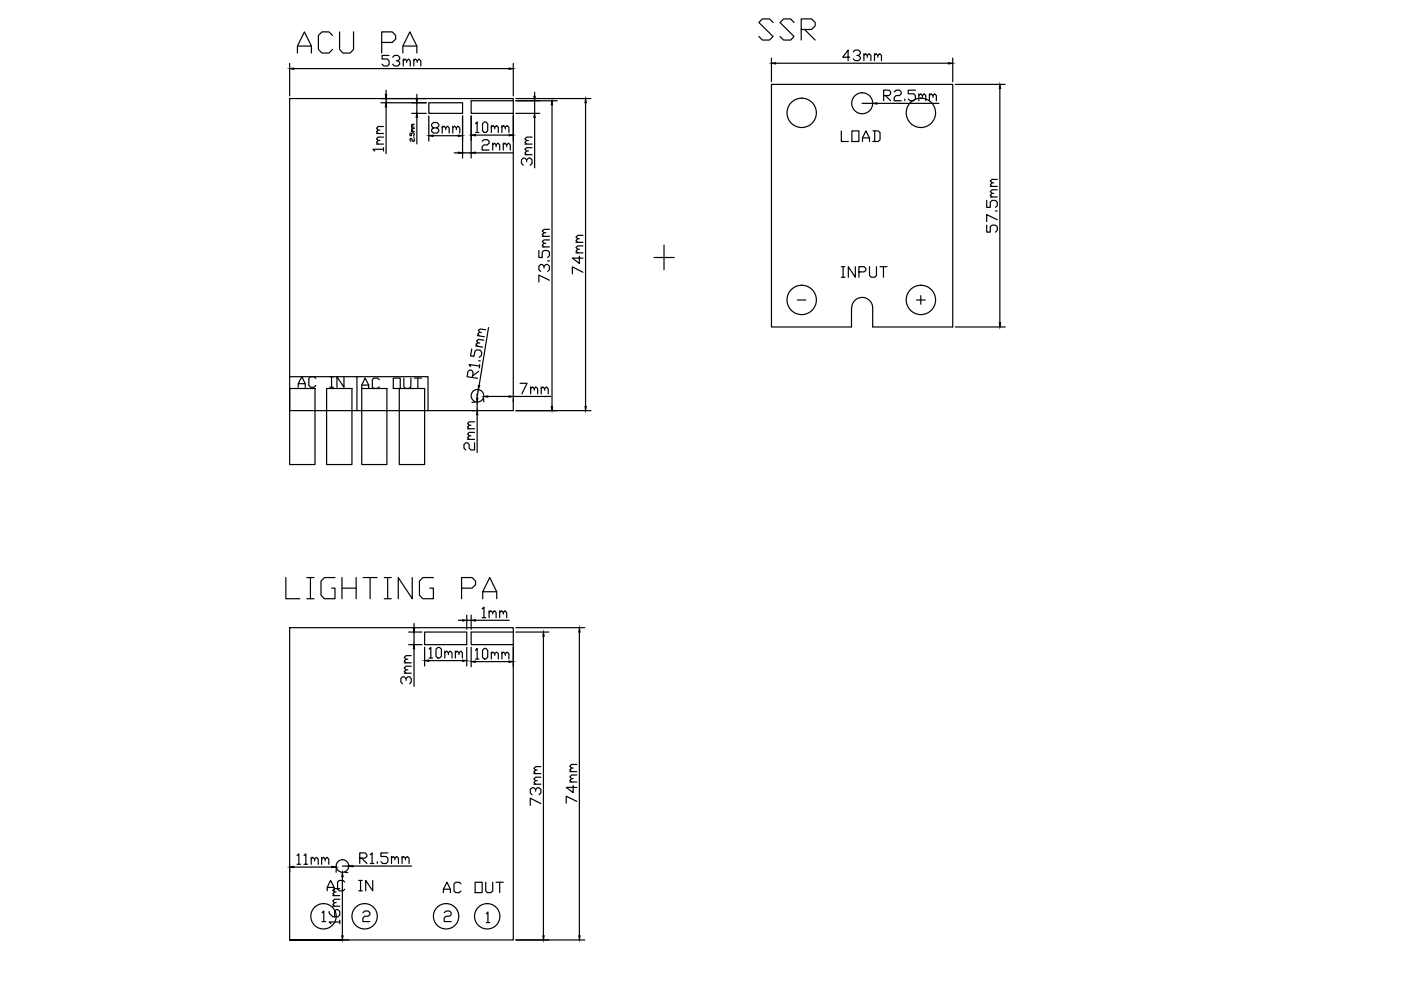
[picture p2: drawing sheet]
<svg xmlns="http://www.w3.org/2000/svg" width="297mm" height="210mm" viewBox="0 0 297 210" stroke-linecap="round" stroke-linejoin="round" font-family="sans-serif">
<!-- layer: 0 -->
<g fill="none" stroke="#000" stroke-width=".25">
<path d="M61.4 13.4v6.9M62.3 14.5h45.6M63.1 11.2v-1.4l1.4-3 1.5 3v1.4M63.1 9.8h2.9M70.5 7.5l-.7-.7h-1.5l-.8 .7v3l.8 .7h1.5l.7-.7M72 6.8v3.7l.7 .7h1.5l.8-.7v-3.7M80.9 9h2.3l.7-.7v-.8l-.7-.7h-2.3v4.4M81.9 19.1v.9M82.5 11.8h-1.5v.7h1.2l.3 .4v.7l-.3 .4h-.8l-.4-.4M83.3 12.1l.3-.3h.8l.3 .3v.4l-.3 .4h-.4M84.4 12.9l.3 .3v.4l-.3 .4h-.8l-.3-.4M85.4 11.2v-1.4l1.5-3 1.5 3v1.4"/>
<path d="M85.4 9.8h3M85.5 12.9l.4-.4 .3 .4v.3M85.5 12.5v1.5M86.2 12.9l.4-.4 .4 .4v1.1M87.7 12.9l.4-.4 .4 .4v.3M87.7 12.5v1.5M88.5 12.9l.3-.4 .4 .4v1.1M108.8 13.4v6.9M113.4 19.5v.9M163.6 12.3v5M163.9 4.8l-.8-.8h-1.4l-.8 .8 3 2.9-.8 .8h-1.4l-.8-.8M164.5 13.4h36.6"/>
<path d="M168.3 4.8l-.7-.8h-1.5l-.7 .8 2.9 2.9-.7 .8h-1.5l-.7-.8M169.9 6.3h2.2l.7-.8v-.7l-.7-.8h-2.2v4.5M170.6 6.3l2.2 2.2M180.2 12.1h-1.5l1.1-1.5v2.3M180.9 11l.4-.4h.7l.4 .4v.4l-.4 .4h-.3M182 11.8l.4 .3v.4l-.4 .4h-.7l-.4-.4M183.2 11.8l.3-.4 .4 .4v.3M183.2 11.4v1.5M183.9 11.8l.4-.4 .3 .4v1.1M185.4 11.8l.3-.4 .4 .4v.3M185.4 11.4v1.5M186.1 11.8l.4-.4 .4 .4v1.1"/>
<path d="M189.6 19.5l.4-.4h.7l.4 .4v.4l-.4 .4h-.7l-.4 .3v.8h1.5M194.1 19.1h-1.5v.8h1.1l.4 .4v.7l-.4 .4h-.8l-.3-.4M194.8 19.9v1.5M197 19.9v1.5M202 12.3v5M202.6 17.9h10.5M212 18.8v49.6M61.4 20.9h47.4v66.2h-47.4zM79.8 30.6h1.5M79.8 28.3h1.5M80.5 29.8h-.3l-.4 .4 .4 .4M80.5 27.6h-.3l-.4 .3 .4 .4"/>
<path d="M80.8 21.8h9.6M80.8 20.9h9.6M81.3 31.7h-2.2l.3 .3M81.3 29.1h-1.1l-.4 .3 .4 .4M81.3 26.8h-1.1l-.4 .4 .4 .4M81.3 31.3v.7M81.9 20.9v.9M81.9 22.7v9.9M86.9 28.2v.6h.3l.2-.6 .4 .1-.1 .5M87.2 27.9h.6M87.2 27h.6M87.3 24h3.1"/>
<path d="M87.5 27.6l-.3 .1 .2 .2M87.5 26.7l-.3 .1 .2 .2M87.7 29.1h.1M87.8 29.4v.6l-.4-.2-.2-.4-.3 .1 .2 .5M87.8 27.2h-.4l-.2 .2 .2 .2M87.8 26.4h-.4l-.2 .1 .2 .2M88.4 20v.9M88.4 21.8v2.2M88.4 24.9v5.6M90.9 21.8h7.2v2.2h-7.2zM90.9 24.6v5.3M91.8 28.8h5.4"/>
<path d="M91.9 27.1l-.4-.4v-.3l.4-.4h.8l.3 .4v.3l-.3 .4h-.8l-.4 .4v.3l.4 .4h.8l.3-.4v-.3l-.3-.4M93.8 27.1l.3-.4 .4 .4v.4M93.8 26.7v1.5M94.5 27.1l.4-.4 .3 .4v1.1M96 27.1l.4-.4 .4 .4v.4M96 26.7v1.5M96.3 32.4h.9M96.8 27.1l.3-.4 .4 .4v1.1M98.1 24.6v8.9M98.1 32.4h1.8M99.9 24.6v8.9M100.8 28.6h7.1"/>
<path d="M100.8 32.4h7.9M100.8 26.2l.4-.3v2.2M100.8 28.1h.7M102.2 30l.4-.4h.7l.4 .4v.3l-.4 .4h-.7l-.4 .4v.7h1.5M102.7 25.9h.3l.4 .3v1.5l-.4 .4h-.3l-.4-.4v-1.5zM104.2 27l.3-.4 .4 .4v.3M104.2 26.6v1.5M104.5 30.7l.3-.4 .4 .4v.4M104.5 30.3v1.5M104.9 27l.4-.4 .3 .4v1.1M105.2 30.7l.4-.4 .3 .4v1.1M106.4 27l.4-.4 .3 .4v.3"/>
<path d="M106.4 26.6v1.5M106.7 30.7l.3-.4 .4 .4v.4M106.7 30.3v1.5M107.1 27l.4-.4 .4 .4v1.1M107.4 30.7l.4-.4 .4 .4v1.1M108.8 21.4h-8.9v2.6h8.9M108.8 24.6v5.2M109.4 21.4h8.7M109.4 24h5.1M109.4 20.9h15.9M111.3 32.8h1.5M111.3 30.6h1.5"/>
<path d="M111.7 34.3v-.4l-.4-.4h-.4l-.3 .4v.8l.3 .3M111.7 33.9l.3-.4h.4l.4 .4v.8l-.4 .3M112 32h-.3l-.4 .4 .4 .4M112 29.8h-.3l-.4 .4 .4 .4M112.8 31.3h-1.1l-.4 .4 .4 .3M112.8 29.1h-1.1l-.4 .3 .4 .4M113.4 21.4v2.6M113.4 24.9v10.7M117 22.3v63.9M124.1 21.8v64.4M178.4 27.8v2.2h1.5M180.6 27.8h1.5v2.2h-1.5z"/>
<path d="M182.8 21.9h2.2M182.9 30v-.8l.7-1.4 .7 1.4v.8M182.9 29.2h1.4M185.1 27.8h1.1l.4 .3v1.5l-.4 .4h-1.1M185.4 27.8v2.2M185.9 21.9h13.2M187.4 20.3h1.1l.3-.4v-.4l-.3-.4h-1.1v2.3M187.7 20.3l1.1 1.1M191.8 21v.4M194.8 20.3l.4-.4 .4 .4v.3M195.6 20.3l.3-.4 .4 .4v1.1M197 20.3l.4-.4 .4 .4v.3"/>
<path d="M197.8 20.3l.3-.4 .4 .4v1.1M210 39.5h1.4M210.7 38.8h-.4l-.3 .3 .3 .4M211.4 38h-1.1l-.3 .4 .3 .4M114.2 53.1v1.5h.8v-1.1l.3-.4h.8l.4 .4v.7l-.4 .4M115 52.4h1.5M115 50.1h1.5M115.3 56.8v-.3l-.3-.4h-.4l-.4 .4v.7l.4 .4M115.3 56.5l.4-.4h.4l.4 .4v.7l-.4 .4M115.7 51.6h-.4l-.3 .4 .3 .4M115.7 49.3h-.4l-.3 .4 .3 .4M116.1 55.3h.4"/>
<path d="M116.5 59.4l-2.3-1.1v1.5M116.5 50.9h-1.2l-.3 .3 .3 .4M116.5 48.6h-1.2l-.3 .4 .3 .3M122.1 53.6h1.5M122.1 51.4h1.5M122.8 54.3v1.6l-1.4-1.2h2.2M122.8 52.9h-.3l-.4 .3 .4 .4M122.8 50.6h-.3l-.4 .4 .4 .4M123.6 57.7l-2.2-1.1v1.5M123.6 52.1h-1.1l-.4 .4 .4 .4M123.6 49.9h-1.1l-.4 .4 .4 .3M138.7 54.6h4.2"/>
<path d="M140.8 52v5.2M178.4 56.5h.7M178.4 58.8h.7M178.8 56.5v2.3M181.3 56.5v2.3l-1.4-2.3v2.3M182.1 57.6h1.1l.4-.3v-.4l-.4-.4h-1.1v2.3M184.3 56.5v1.9l.4 .4h.7l.4-.4v-1.9M186.6 56.5h1.5M187.3 56.5v2.3M209.2 47.7v1.5h.8v-1.1l.3-.4h.8l.3 .4v.7l-.3 .4M209.2 42.5v1.5h.8v-1.1l.3-.4h.8l.3 .4v.7l-.3 .4M210 41.8h1.4"/>
<path d="M210.7 41h-.4l-.3 .4 .3 .4M211.1 44.7h.3M211.4 46.6l-2.2-1.1v1.5M211.4 40.2h-1.1l-.3 .4 .3 .4M61.4 79.9h14.3v7.2M69.9 79.9h.8M70.3 79.9v2.2M72.9 79.9v2.2l-1.5-2.2v2.2M75.7 79.9h15v7.2M100 74l-.2 1.5 .7 .1 .2-1.1 .4-.3 .7 .1 .3 .4v.7l-.5 .4M100.9 73.3l1.4 .3M101.2 71.1l1.5 .3"/>
<path d="M101.5 78.7l-1.3 1M101.5 76.5h.3M101.7 77.6l-2.2-.3 .3 .4M101.7 72.8l-.4-.1-.4 .3 .3 .4M101.7 77.3l-.1 .7M102.1 70.5h-.4l-.4 .3 .3 .4M102.6 72.1l-1.1-.1-.5 .2 .3 .5M102.9 69.9l-1.1-.1-.4 .2 .3 .5M103.6 69.5l-2 12.2M169.1 63.6h1.7M180.6 65.3a2.22 2.22 0 0 1 2.2-2.2 2.22 2.22 0 0 1 2.2 2.2v4h17v-51.4h-38.4v51.4h16.9v-4M194.3 63.6h1.9"/>
<path d="M195.2 62.7v1.8M202.6 69.3h10.5M61.4 82.4h5.4v16.1h-5.4zM63.2 82.1v-.7l.8-1.5 .7 1.5v.7M63.2 81.4h1.5M67 80.2l-.4-.3h-.7l-.4 .3v1.5l.4 .4h.7l.4-.4M69.2 82.4h5.4v16.1h-5.4zM69.9 82.1h.8M76.7 82.4h5.3v16.1h-5.3zM76.7 82.4v-.8l.7-1.4 .8 1.4v.8M76.7 81.6h1.5M80.4 80.5l-.4-.3h-.7l-.4 .3v1.5l.4 .4h.7l.4-.4"/>
<path d="M83.4 80.2h1.5v2.2h-1.5zM84.7 82.4h5.3v16.1h-5.3zM85.6 80.2v1.8l.4 .4h.7l.4-.4v-1.8M87.9 80.2h1.5M88.6 80.2v2.2M99.1 93.2h1.5M99.1 90.9h1.5M99.9 92.4h-.4l-.4 .4 .4 .4M99.9 90.2h-.4l-.4 .3 .4 .4M100.1 87.1h.6M100.1 85.3h.6M100.1 80l.2-1.1-.3-.4-.4-.1-.4 .4-.2 1.1 2.2 .3"/>
<path d="M100.6 93.9v1.5h-.7l-.4-.4v-.7l-.4-.4h-.4l-.3 .4v.7l.3 .4M100.6 91.7h-1.1l-.4 .3 .4 .4M100.6 89.4h-1.1l-.4 .4 .4 .4M101.2 83.5v.9M101.2 85.3v1.8M101.2 88v8M101.4 82.6l-.2 1.3M102.6 84.5v.7M103.4 84.1h4.5M108.8 84.5v.7M108.8 84.1h8M109.4 87.1h15.9"/>
<path d="M110.3 81.3h1.4l-1.1 2.2M112.5 82.4l.4-.4 .4 .4v.3M112.5 82v1.5M113.3 82.4l.3-.4 .4 .4v1.1M114.8 82.4l.3-.4 .4 .4v.3M114.8 82v1.5M115.5 82.4l.4-.4 .3 .4v1.1M60.6 122.5v4.4h3M61.4 133.1h47.4v66.2h-47.4zM65.1 122.5h1.5M65.1 126.9h1.5M65.8 122.5v4.4"/>
<path d="M71 122.5h-2.2l-.7 .7v3l.7 .7h2.2v-2.2h-.7M72.5 122.5v4.4M72.5 124.7h3M75.5 122.5v4.4M77 122.5h3M78.5 122.5v4.4M81.5 122.5h1.5M81.5 126.9h1.5M82.2 122.5v4.4M86.5 139.8h-.4l-.4 .4 .4 .3M86.6 134h2.9M86.6 136.7h2.9"/>
<path d="M87.2 139h-1.1l-.4 .4 .4 .4M87.4 122.5v4.4l-3-4.4v4.4M87.8 132.2v.9M87.8 134v2.7M87.8 137.6v7.9M90 134h9v2.7h-9zM90 137.2v4M91 137.7l.3-.4v2.2M91 139.5h.7M91.9 122.5h-2.3l-.7 .7v3l.7 .7h2.3v-2.2h-.8M92.4 137.7l.4-.4h.4l.4 .4v1.4l-.4 .4h-.4l-.4-.4zM94.3 138.4l.4-.4 .4 .4v.4"/>
<path d="M94.3 138v1.5M95.1 138.4l.3-.4 .4 .4v1.1M96.5 138.4l.4-.4 .4 .4v.4M96.5 138v1.5M97.2 131.5h.9M97.3 138.4l.4-.4 .3 .4v1.1M97.9 124.7h2.2l.7-.7v-.8l-.7-.7h-2.2v4.4M99 130.4v3M99 137.2v4M99 131.5h.9M99.9 130.4v3M99.9 137.2v4.2"/>
<path d="M100.8 131.5h7.2M100.8 137.9l.4-.4v2.2M100.8 139.7h.7M102.2 129.1l.4-.4v2.3M102.2 131h.8M102.3 137.9l.4-.4h.3l.4 .4v1.4l-.4 .4h-.3l-.4-.4zM102.3 126.9v-1.4l1.5-3 1.5 3v1.4M102.3 125.5h3M103.7 129.9l.4-.4 .4 .4v.3M103.7 129.5v1.5M104.2 138.6l.3-.4 .4 .4v.4M104.2 138.2v1.5"/>
<path d="M104.5 129.9l.3-.4 .4 .4v1.1M104.9 138.6l.4-.4 .3 .4v1.1M105.9 129.9l.4-.4 .4 .4v.3M105.9 129.5v1.5M106.4 138.6l.4-.4 .3 .4v.4M106.4 138.2v1.5M106.7 129.9l.3-.4 .4 .4v1.1M107.1 138.6l.4-.4 .4 .4v1.1M108.8 134h-8.9v2.7h8.9M108.8 137.2v4.2M109.4 134h7M109.4 133.1h14.6"/>
<path d="M115.2 134.9v63.5M122.8 134v64.4M85.7 142.7h1.5M85.7 140.5h1.5M86.1 144.3v-.4l-.4-.4h-.4l-.3 .4v.7l.3 .4M86.1 143.9l.4-.4h.4l.3 .4v.7l-.3 .4M86.5 142h-.4l-.4 .4 .4 .3M87.2 141.3h-1.1l-.4 .3 .4 .4M90.9 140.1h7.2M100.8 140.3h7.1M113.2 166.3h1.5M113.2 164h1.5"/>
<path d="M113.6 167.8v-.4l-.4-.4h-.4l-.4 .4v.7l.4 .4M113.6 167.4l.3-.4h.4l.4 .4v.7l-.4 .4M113.9 165.5h-.3l-.4 .4 .4 .4M113.9 163.3h-.3l-.4 .3 .4 .4M114.7 170.4l-2.3-1.2v1.6M114.7 164.8h-1.1l-.4 .3 .4 .4M114.7 162.5h-1.1l-.4 .4 .4 .4M120.8 165.8h1.5M120.8 163.6h1.5M121.5 166.6v1.4l-1.5-1.1h2.3M121.5 165.1h-.3l-.4 .4 .4 .3M121.5 162.8h-.3l-.4 .4 .4 .4"/>
<path d="M122.3 169.9l-2.3-1.1v1.5M122.3 164.3h-1.1l-.4 .4 .4 .4M122.3 162.1h-1.1l-.4 .4 .4 .3M61.4 184.2v.7M62.3 183.8h8M63 181.4l.4-.4v2.2M63 183.2h.7M64.5 181.4l.3-.4v2.2M64.5 183.2h.7M66 182.1l.3-.3 .4 .3v.4M66 181.8v1.4M66.7 182.1l.4-.3 .4 .3v1.1"/>
<path d="M68.2 182.1l.4-.3 .3 .3v.4M68.2 181.8v1.4M68.3 193.5l.4-.3v2.2M68.3 195.4h.7M68.9 182.1l.4-.3 .4 .3v1.1M69.4 188.9v-.7l.7-1.5 .8 1.5v.7M69.4 188.2h1.5M69.8 193.2v.4l.8 .8h1.1l.3-.4v-.8l-.3-.3h-.4l-.4 .3v1.2M70.6 192.1h1.4M70.6 189.9h1.4M71.3 191.4h-.4l-.3 .4 .3 .3M71.3 189.1h-.4l-.3 .4 .3 .4"/>
<path d="M71.3 184.2v.7M71.5 199.3h.5M72 195.5h-2.2l.4 .4M72 190.7h-1.1l-.3 .3 .3 .4M72 188.4h-1.1l-.3 .4 .3 .3M72 195.1v.8M72.6 199.3h-11.2h12.5M72.6 183.6h1.3M72.6 185.9v12.5M73.1 187l-.4-.3h-.7l-.4 .3v1.5l.4 .4h.7l.4-.4M73.1 185h.6M74.8 183.6h12.5"/>
<path d="M76.1 186.7h.7M76.1 188.9h.7M76.3 181.9h1.1l.4-.3v-.4l-.4-.4h-1.1v2.3M76.4 186.7v2.2M76.7 181.9l1.1 1.2M76.9 193.5l.4-.3h.7l.4 .3v.4l-.4 .4h-.7l-.4 .3v.8h1.5M78.5 181.2l.4-.4v2.3M78.5 183.1h.8M79 186.7v2.2l-1.5-2.2v2.2M80 182.7v.4M82.2 180.8h-1.4v.8h1.1l.3 .3v.8l-.3 .4h-.8l-.3-.4M83 181.9l.4-.3 .3 .3v.4"/>
<path d="M83 181.6v1.5M83.7 181.9l.4-.3 .4 .3v1.2M85.2 181.9l.4-.3 .4 .3v.4M85.2 181.6v1.5M86 181.9l.3-.3 .4 .3v1.2M94 189.3v-.8l.8-1.4 .7 1.4v.8M94 188.5h1.5M94.2 193.5l.4-.3h.7l.4 .3v.4l-.4 .4h-.7l-.4 .3v.8h1.5M97.7 187.4l-.3-.3h-.8l-.3 .3v1.5l.3 .4h.8l.3-.4M100.7 187.1h1.5v2.2h-1.5zM103 187.1v1.8l.3 .4h.8l.4-.4v-1.8M103.1 193.7l.3-.3v2.2"/>
<path d="M103.1 195.6h.7M105.2 187.1h1.5M105.9 187.1v2.2M109.4 199.3h14.6"/>
<circle cx="170" cy="23.9" r="3.1"/>
<circle cx="182.8" cy="21.9" r="2.22"/>
<circle cx="195.2" cy="23.9" r="3.1"/>
<circle cx="170" cy="63.6" r="3.1"/>
<circle cx="195.2" cy="63.6" r="3.1"/>
<circle cx="101.2" cy="83.9" r="1.33"/>
<circle cx="68.6" cy="194.3" r="2.69"/>
<circle cx="72.6" cy="183.6" r="1.33"/>
<circle cx="77.3" cy="194.3" r="2.69"/>
<circle cx="94.6" cy="194.3" r="2.69"/>
<circle cx="103.3" cy="194.3" r="2.69"/>
</g>
<g fill="#000" stroke="#000" stroke-width=".21">
<path d="M61.4 14.5l.9-.1v.3zM107.9 14.4l.9 .1-.9 .2zM163.6 13.4l.9-.1v.3zM201.1 13.3l.9 .1-.9 .2zM212 17.9l.2 .9h-.3zM81.7 20h.3l-.1 .9zM81.9 21.8l.1 .9h-.3zM88.2 20.9h.3l-.1 .9zM88.4 24l.1 .9h-.3zM90.9 28.8l.9-.2v.3zM97.2 28.6l.9 .2-.9 .1zM97.2 32.2l.9 .2-.9 .1z"/>
<path d="M99.9 28.6l.9-.1v.3zM99.9 32.4l.9-.2v.3zM107.9 28.5l.9 .1-.9 .2zM113.2 20.4h.3l-.1 1zM113.4 24l.1 .9h-.3zM117 21.4l.2 .9h-.3zM124.1 20.9l.2 .9h-.3zM185 21.9l.9-.1v.3zM211.9 68.4h.3l-.2 .9zM101 84.4h.3l-.1 .9zM101.2 87.1l.1 .9h-.3zM101.4 81.7l.3 .1-.3 .8z"/>
<path d="M102.6 84.1l.8-.2v.3zM107.9 83.9l.9 .2-.9 .1zM116.9 86.2h.3l-.2 .9zM124 86.2h.3l-.2 .9zM87.6 133.1h.3l-.1 .9zM87.8 136.7l.1 .9h-.3zM90 140.1l.9-.2v.3zM98.1 139.9l.9 .2-.9 .1zM98.1 131.4l.9 .1-.9 .2zM99.9 131.5l.9-.1v.3zM115.2 134l.2 .9h-.3zM122.8 133.1l.2 .9h-.3z"/>
<path d="M99.9 140.3l.9-.1v.2zM107.9 140.2l.9 .1-.9 .1zM61.4 183.8l.9-.1v.3zM70.3 183.7l1 .1-1 .2zM72.6 185l.2 .9h-.3zM72.5 198.4h.3l-.2 .9zM73.9 183.6l.9-.1v.3zM115.1 198.4h.3l-.2 .9zM122.7 198.4h.3l-.2 .9z"/>
</g>
</svg>
